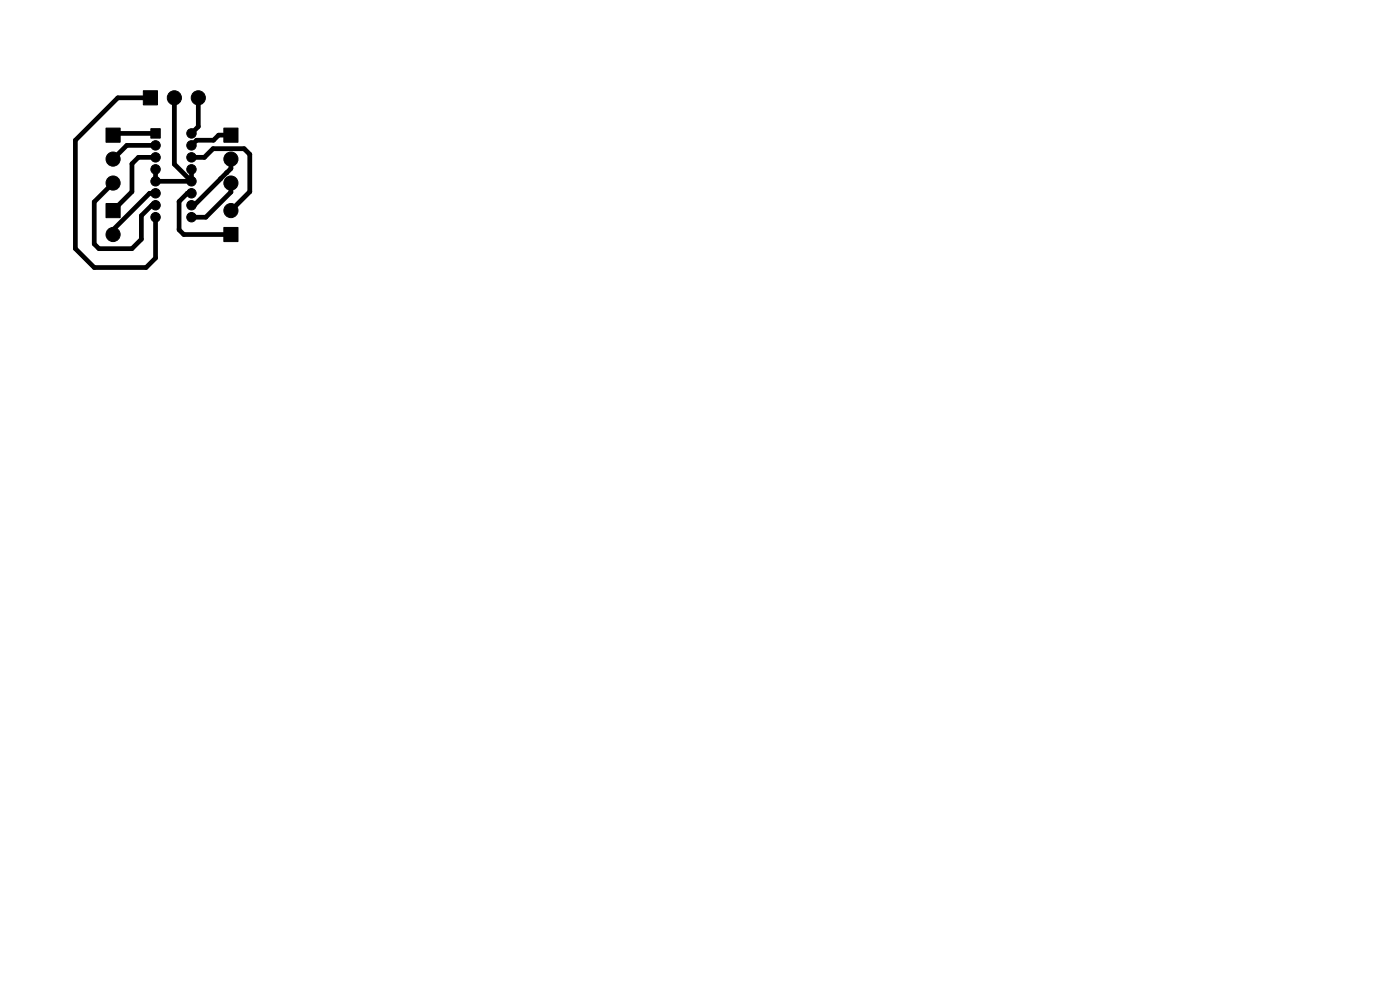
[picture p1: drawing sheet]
<svg xmlns="http://www.w3.org/2000/svg" width="297mm" height="210mm" viewBox="0 0 297 210" stroke-linecap="round" stroke-linejoin="round" font-family="sans-serif">
<g fill="#000" stroke="#000" stroke-width=".21">
<path d="M22.5 27.2h3v3h-3zM30.4 19.2h3v3h-3zM32 27.3h2v2h-2zM47.5 27.2h3v3h-3zM22.5 43.2h3v3h-3zM47.5 48.3h3v3h-3z"/>
<circle cx="24" cy="33.7" r="1.5"/>
<circle cx="24" cy="38.8" r="1.5"/>
<circle cx="33" cy="35.9" r="1"/>
<circle cx="33" cy="30.8" r="1"/>
<circle cx="33" cy="38.5" r="1"/>
<circle cx="33" cy="33.4" r="1"/>
<circle cx="37" cy="20.7" r="1.5"/>
<circle cx="40.6" cy="28.3" r="1"/>
<circle cx="40.6" cy="33.4" r="1"/>
<circle cx="40.6" cy="35.9" r="1"/>
<circle cx="40.6" cy="30.8" r="1"/>
<circle cx="40.6" cy="38.5" r="1"/>
<circle cx="42.1" cy="20.7" r="1.5"/>
<circle cx="49" cy="38.8" r="1.5"/>
<circle cx="49" cy="33.7" r="1.5"/>
<circle cx="24" cy="49.7" r="1.5"/>
<circle cx="33" cy="46.1" r="1"/>
<circle cx="33" cy="43.5" r="1"/>
<circle cx="33" cy="41" r="1"/>
<circle cx="40.6" cy="46.1" r="1"/>
<circle cx="40.6" cy="41" r="1"/>
<circle cx="40.6" cy="43.5" r="1"/>
<circle cx="49" cy="44.7" r="1.5"/>
</g>
<g fill="none" stroke="#000" stroke-width="1">
<path d="M24 38.8l-4 4v8.9l1 1h7l2-2v-5l2.2-2.2h.8v.4M31.9 20.8h-6.9l-9 9v22.9l4 4h11l2-2v-8.6M33 35.9v2.6h7.6M33 33.4h-3.6l-1.4 1.4v5.9l-4 4M33 28.3h-8.6l-.4 .4M33 30.8h-6.1l-2.9 3M37 20.8v14l3.6 3.7M40.6 35.9v2.6M40.6 33.4h2.8l1.8-1.9h6.6l1.2 1.3v7.9l-4 4M42.1 20.8v6.1l-1.5 1.4M48.1 36.6l-6.9 6.9h-.6M48.1 36.6h.1"/>
<path d="M49 33.8v1.9l-.9 .9M49 38.8v1.9l-5.3 5.4h-3.1M49 28.7h-2.6l-1.1 1.1h-3.6l-1.1 1M33 41h-1.3l-7.7 7.7v1h.2M40.6 41h-.9l-1.7 1.7v6l1 1h10"/>
</g>
</svg>
